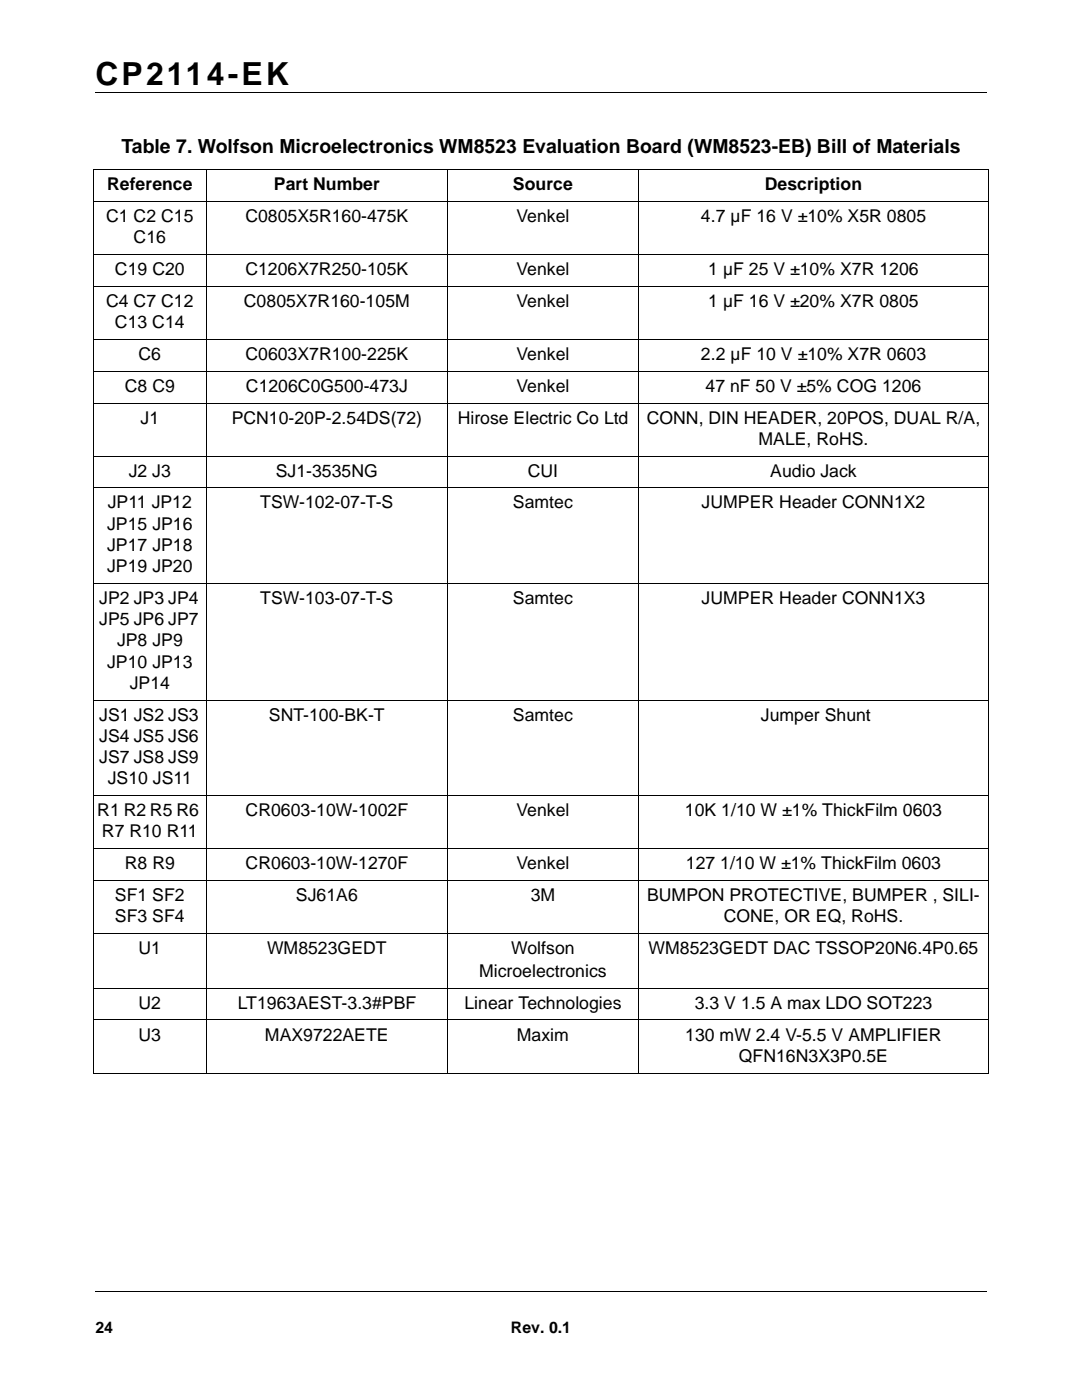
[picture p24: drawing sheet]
<svg xmlns="http://www.w3.org/2000/svg" width="216mm" height="279mm" viewBox="0 0 216 279" stroke-linecap="round" stroke-linejoin="round" font-family="sans-serif">
<defs><g id="words">
<text font-size="6.3" x="19" y="16.9">CP2114-EK</text>
<text font-size="3.9" x="24.2" y="30.5">Table 7. Wolfson Microelectronics WM8523 Evaluation Board (WM8523-EB) Bill of Materials</text>
<g font-size="3.5">
<text x="21.4" y="38">Reference</text>
<text x="54.7" y="38">Part Number</text>
<text x="102.4" y="38">Source</text>
<text x="152.6" y="38">Description</text>
<text x="21.2" y="44.3">C1 C2 C15</text>
<text x="49" y="44.3">C0805X5R160-475K</text>
<text x="103.1" y="44.3">Venkel</text>
<text x="139.9" y="44.3">4.7 µF 16 V ±10% X5R 0805</text>
<text x="26.7" y="48.6">C16</text>
<text x="22.9" y="54.9">C19 C20</text>
<text x="49" y="54.9">C1206X7R250-105K</text>
<text x="103.1" y="54.9">Venkel</text>
<text x="141.3" y="54.9">1 µF 25 V ±10% X7R 1206</text>
<text x="21.2" y="61.3">C4 C7 C12</text>
<text x="22.9" y="65.5">C13 C14</text>
<text x="48.7" y="61.3">C0805X7R160-105M</text>
<text x="103.1" y="61.3">Venkel</text>
<text x="141.3" y="61.3">1 µF 16 V ±20% X7R 0805</text>
<text x="27.6" y="71.8">C6</text>
<text x="49" y="71.8">C0603X7R100-225K</text>
<text x="103.1" y="71.8">Venkel</text>
<text x="139.9" y="71.8">2.2 µF 10 V ±10% X7R 0603</text>
<text x="24.9" y="78.2">C8 C9</text>
<text x="49.1" y="78.2">C1206C0G500-473J</text>
<text x="103.1" y="78.2">Venkel</text>
<text x="140.8" y="78.2">47 nF 50 V ±5% COG 1206</text>
<text x="28" y="84.5">J1</text>
<text x="46.2" y="84.5">PCN10-20P-2.54DS(72)</text>
<text x="91.3" y="84.5">Hirose Electric Co Ltd</text>
<text x="129" y="84.5">CONN, DIN HEADER, 20POS, DUAL R/A,</text>
<text x="151.4" y="88.8">MALE, RoHS.</text>
<text x="25.7" y="95.1">J2 J3</text>
<text x="55" y="95.1">SJ1-3535NG</text>
<text x="105.3" y="95.1">CUI</text>
<text x="153.7" y="95.1">Audio Jack</text>
<text x="21.5" y="101.5">JP11 JP12</text>
<text x="51.9" y="101.5">TSW-102-07-T-S</text>
<text x="102.4" y="101.5">Samtec</text>
<text x="140" y="101.5">JUMPER Header CONN1X2</text>
<text x="21.4" y="105.7">JP15 JP16</text>
<text x="21.4" y="109.9">JP17 JP18</text>
<text x="21.4" y="114.2">JP19 JP20</text>
<text x="19.8" y="120.5">JP2 JP3 JP4</text>
<text x="19.8" y="124.8">JP5 JP6 JP7</text>
<text x="51.9" y="120.5">TSW-103-07-T-S</text>
<text x="102.4" y="120.5">Samtec</text>
<text x="140" y="120.5">JUMPER Header CONN1X3</text>
<text x="23.3" y="129">JP8 JP9</text>
<text x="21.4" y="133.2">JP10 JP13</text>
<text x="25.9" y="137.5">JP14</text>
<text x="19.8" y="143.8">JS1 JS2 JS3</text>
<text x="53.7" y="143.8">SNT-100-BK-T</text>
<text x="102.3" y="143.8">Samtec</text>
<text x="151.8" y="143.8">Jumper Shunt</text>
<text x="19.8" y="148">JS4 JS5 JS6</text>
<text x="19.8" y="152.3">JS7 JS8 JS9</text>
<text x="21.5" y="156.5">JS10 JS11</text>
<text x="19.4" y="162.9">R1 R2 R5 R6</text>
<text x="20.3" y="167.1">R7 R10 R11</text>
<text x="49" y="162.9">CR0603-10W-1002F</text>
<text x="103.1" y="162.9">Venkel</text>
<text x="136.7" y="162.9">10K 1/10 W ±1% ThickFilm 0603</text>
<text x="24.9" y="173.5">R8 R9</text>
<text x="49" y="173.5">CR0603-10W-1270F</text>
<text x="103.1" y="173.5">Venkel</text>
<text x="136.9" y="173.5">127 1/10 W ±1% ThickFilm 0603</text>
<text x="22.9" y="179.8">SF1 SF2</text>
<text x="59.1" y="179.8">SJ61A6</text>
<text x="105.9" y="179.8">3M</text>
<text x="129.1" y="179.8">BUMPON PROTECTIVE, BUMPER , SILI-</text>
<text x="22.9" y="184">SF3 SF4</text>
<text x="144.4" y="184">CONE, OR EQ, RoHS.</text>
<text x="27.6" y="190.4">U1</text>
<text x="53.3" y="190.4">WM8523GEDT</text>
<text x="102" y="190.4">Wolfson</text>
<text x="129.4" y="190.4">WM8523GEDT DAC TSSOP20N6.4P0.65</text>
<text x="95.6" y="195">Microelectronics</text>
<text x="27.6" y="201.3">U2</text>
<text x="47.4" y="201.3">LT1963AEST-3.3#PBF</text>
<text x="92.7" y="201.3">Linear Technologies</text>
<text x="138.6" y="201.3">3.3 V 1.5 A max LDO SOT223</text>
<text x="27.6" y="207.7">U3</text>
<text x="52.9" y="207.7">MAX9722AETE</text>
<text x="103.1" y="207.7">Maxim</text>
<text x="136.7" y="207.7">130 mW 2.4 V-5.5 V AMPLIFIER</text>
<text x="147.4" y="211.9">QFN16N3X3P0.5E</text>
</g>
<g font-size="3.2">
<text x="19" y="266">24</text>
<text x="102" y="266">Rev. 0.1</text>
</g>
</g></defs>
<path d="M19 18.4h177.8M19.1 257.8h177.8" fill="none" stroke="#000" stroke-width=".2"/>
<path d="M166.8 259.4h30.7v14.7h-30.7z" fill="#fff"/>
<g fill="none" stroke="#000" stroke-width=".2">
<path d="M18.6 33.9h178.7M18.6 34v180.1M41.1 33.8v180.4M89.3 33.8v180.4M127.4 33.8v180.4M197.3 34v180.1M18.6 40.2h178.7M18.6 50.8h178.7M18.6 57.1h178.7M18.6 67.7h178.7M18.6 74.1h178.7M18.6 80.4h178.7"/>
<path d="M18.6 91h178.7M18.6 97.4h178.7M18.6 116.4h178.7M18.6 139.7h178.7M18.6 158.8h178.7M18.6 169.3h178.7M18.6 175.7h178.7M18.6 186.3h178.7M18.6 197.2h178.7M18.6 203.6h178.7M18.6 214.1h178.7"/>
</g>
<use href="#words"/>
</svg>
